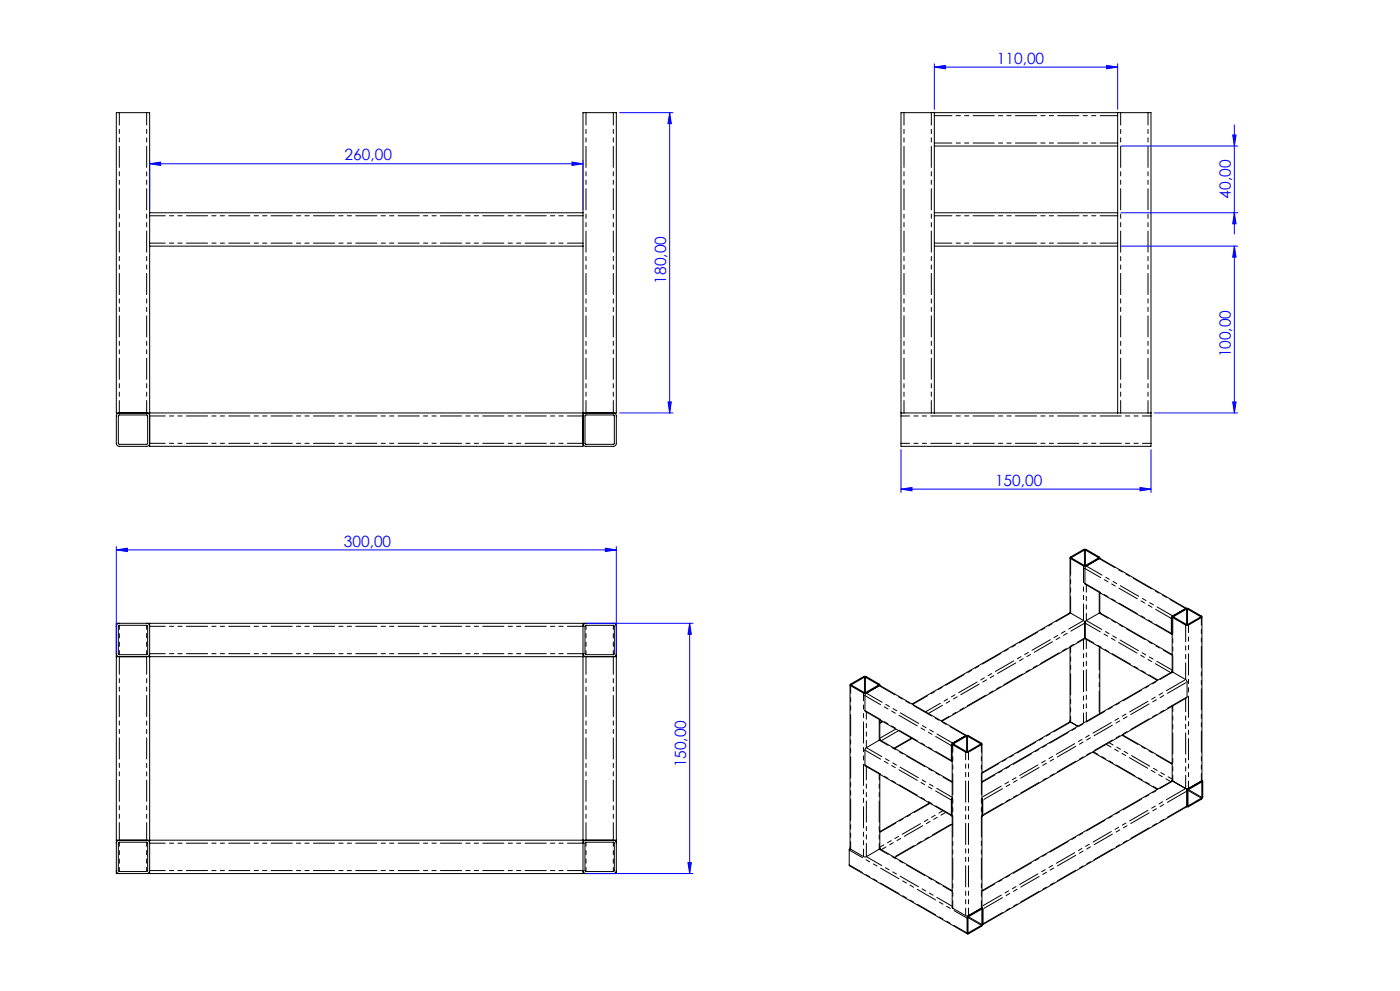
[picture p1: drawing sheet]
<svg xmlns="http://www.w3.org/2000/svg" width="420mm" height="297mm" viewBox="0 0 420 297" stroke-linecap="round" stroke-linejoin="round" font-family="sans-serif">
<defs><g id="words">
<g font-size="4.7" fill="#00f">
<text x="299.1" y="19.1">110,00</text>
<text x="103.4" y="48.1">260,00</text>
<text x="369.3" y="59.5" transform="rotate(-90 369.3 59.5)">40,00</text>
<text x="199.9" y="85" transform="rotate(-90 199.9 85)">180,00</text>
<text x="369.3" y="107.1" transform="rotate(-90 369.3 107.1)">100,00</text>
<text x="298.5" y="145.6">150,00</text>
<text x="103.2" y="163.8">300,00</text>
<text x="205.9" y="230" transform="rotate(-90 205.9 230)">150,00</text>
</g>
</g></defs>
<g fill="none" stroke="#000" stroke-width=".3">
<path d="M280.3 33.8v10M280.3 33.8h-10v90M280.3 33.8h55M335.3 33.8v10M335.3 33.8h10v90M280.3 43.8v20M280.3 43.8h55M335.3 43.8v20M44.9 63.8v10M44.9 63.8v-30h-10v90h.9M44.9 73.8v50M44.9 73.8h130"/>
<path d="M44.9 63.8h130M174.9 63.8v10M174.9 63.8v-30h10v90h-.9M174.9 73.8v50M280.3 63.8v10M280.3 73.8h55M280.3 63.8h55M280.3 73.8v50M335.3 63.8v10M335.3 73.8v50M35.6 124.5h8.6v8.6h-8.6zM35.8 123.8a.9 .9 0 0 0-.9 .9v8.2a.9 .9 0 0 0 .9 .9h8.2a.9 .9 0 0 0 .9-.9"/>
<path d="M35.8 123.8h8.2M44 123.8h.9M44 123.8a.9 .9 0 0 1 .9 .9M44.9 123.8v.9M44.9 132.9v.9h130v-.9M44.9 123.8h130M44.9 124.7v8.2M174.9 123.8v.9M174.9 123.8h.9M174.9 124.7v8.2M175.6 124.5h8.6v8.6h-8.6zM175.8 123.8a.9 .9 0 0 0-.9 .9"/>
<path d="M175.8 123.8h8.2M184 123.8a.9 .9 0 0 1 .9 .9v8.2a.9 .9 0 0 1-.9 .9h-8.2a.9 .9 0 0 1-.9-.9M270.3 123.8h10M270.3 123.8v10h75v-10M280.3 123.8h55M335.3 123.8h10M321 167.2v16.5M321.4 167.1l4.1-2.3 4 2.4-4 2.3zM325.9 169.6l-.4 .8 .1 4.7 25.9 15M329.8 167.4h.3l25.8 14.9M329.8 167.4l.1-.2-.1-.3-4.3-2.3-4.4 2.4 .1 .4 3.9 2.2h.8M329.8 167.4l-3.9 2.2"/>
<path d="M329.9 167.2v.2M329.9 177.6v6.1M34.9 196.8h.9M34.9 195.9a.9 .9 0 0 0 .9 .9M35.6 187.5h8.6v8.6h-8.6zM35.8 186.8a.9 .9 0 0 0-.9 .9M35.8 186.8h-.9v75h.9M35.8 186.8h8.2M35.8 196.8h8.2M44 196.8h.9M44 186.8a.9 .9 0 0 1 .9 .9M44 186.8h.9"/>
<path d="M44.9 186.8v.9M44.9 195.9v.9M44.9 195.9a.9 .9 0 0 1-.9 .9M44.9 187.7v8.2M44.9 196.8v55M44.9 186.8h130M44.9 196.8h130M174.9 186.8v.9M174.9 195.9v.9M174.9 196.8h.9M174.9 195.9a.9 .9 0 0 0 .9 .9M174.9 186.8h.9"/>
<path d="M174.9 187.7v8.2M174.9 196.8v55M175.6 187.5h8.6v8.6h-8.6zM175.8 186.8a.9 .9 0 0 0-.9 .9M175.8 186.8h8.2M175.8 196.8h8.2M184 196.8h.9M184 186.8a.9 .9 0 0 1 .9 .9M184 186.8h.9v75h-.9M184.9 195.9a.9 .9 0 0 1-.9 .9M321 194v22.2l.2 .2M325.5 186.7l.4-.7 4.1-2.3 21.7 12.5"/>
<path d="M325.5 191.2l.1 .2 21.6 12.5M325.5 186.7l-.4-.7-4.2-2.3-47.3 27.3M325.5 191.2l-.1 .2-42.8 24.8M325.5 186.7v4.5M329.9 194v19.9M351.7 184.9v16.5M351.8 184.7l4.3-2.4 4.5 2.6-4.5 2.5-4.3-2.3zM351.8 184.6l-.4 .7v4.5l.3 .3M352.1 184.8l4-2.3 4.1 2.4-4.1 2.3zM360.6 184.9v48.9l-.2 .3M255 205.3v49l4.3 2.5 .6-.1 4-2.4v-22.2M255.4 205.2l4.1-2.3 4 2.4-4 2.3z"/>
<path d="M259.9 207.7l-.4 .8 .1 4.7 25.9 15M263.8 205.5h.3l25.8 14.9M263.8 205.5l.1-.2-.1-.3-4.3-2.3-4.4 2.4 .1 .4 3.9 2.2h.8M263.8 205.5l-3.9 2.2M263.9 205.3v.2M263.9 215.7v6.1M264.7 216.2l-.8 .4M321 216.1l-.2 .3M321.2 216.4h-.3l-26.3 15.2M321.2 216.4l2.2 1.3M351.7 201.1l-.3 .4M351.7 211.6v22.2l.1 .3"/>
<path d="M263.9 221.5l.3 .4M273.6 221.3l-5.2 3M285.7 239.2l-.3 .6v4.4l.3 .3M285.7 234.3l-21.6-12.5-4.2 2.3-.3 .4v5l25.9 15M285.7 223v48.9l4 2.5h.8M285.8 222.8l4.3-2.4 4.5 2.6-4.5 2.5-4.3-2.3zM285.8 222.7l-.4 .7v4.5l.3 .3M286.1 222.9l4-2.3 4.1 2.4-4.1 2.3zM294.6 239.2l.2 .6v4.4l-.2 .3M294.6 234.3l56.9-32.9 4.2 2.3 .3 .4v5l-61.3 35.4M294.6 223v48.9l-.2 .3M327.8 225.4l19.4 11.2"/>
<path d="M336.8 220.2l14.9 8.6M351.8 234.1h-.3l-56.9 32.8M351.8 234.1l3.9 2.2M355.7 236.3l.4 .8M355.7 236.3h.8M356.1 237.1v4.4M356.5 236.7l4-2.3v4.7l-4 2.4zM356.5 236.3l-.4 .8M360.4 234.1h.3l.1 .2-.1 4.9-4.2 2.6h-.3l-.1-.3M360.4 234.1l-3.9 2.2M360.5 234l.2 .1M34.9 251.8h.9"/>
<path d="M35.6 252.5h8.6v8.6h-8.6zM35.8 251.8a.9 .9 0 0 0-.9 .9M35.8 251.8h8.2M44 251.8h.9M44 251.8a.9 .9 0 0 1 .9 .9M44.9 251.8v.9M44.9 252.7v8.2M44.9 251.8h130M174.9 251.8v.9M174.9 251.8h.9M174.9 252.7v8.2M175.6 252.5h8.6v8.6h-8.6z"/>
<path d="M175.8 251.8a.9 .9 0 0 0-.9 .9M175.8 251.8h8.2M184 251.8h.9M184 251.8a.9 .9 0 0 1 .9 .9M255 254.2l-.2 .5 .1 4.8 35.3 20.4M263.9 254.4l21.8 12.5M263.9 254.2l.3 .3M278.8 240.7l-14.9 8.5M285.7 247l-17.3 10M356.1 241.7l.1 .1M356.1 241.5l-.1 .3-61.2 35.3M34.9 260.9a.9 .9 0 0 0 .9 .9"/>
<path d="M35.8 261.8h8.2M44 261.8h.9M44.9 260.9v.9M44.9 260.9a.9 .9 0 0 1-.9 .9M44.9 261.8h130M174.9 260.9v.9M174.9 260.9a.9 .9 0 0 0 .9 .9M174.9 261.8h.9M175.8 261.8h8.2M184.9 260.9a.9 .9 0 0 1-.9 .9M290.5 274.8l4-2.3v4.7l-4 2.4zM294.4 272.2h.3l.1 .2"/>
<path d="M294.4 272.2l-3.9 2.2M294.5 272.1l.2 .1M294.6 271.8l.2 .6M294.8 272.4l-.1 4.9-4.3 2.6-.3-.3v-4.4l.4-.8"/>
</g>
<path d="M44.9 72.9h130M44.9 64.7h130M44.9 124.7h130M44.9 132.9h130M174.9 187.7h-130M174.9 195.9h-130M44.9 252.7h130M44.9 260.9h130" fill="none" stroke="#000" stroke-width=".3" stroke-dasharray="6.3 1.3 1.3 1.3 1.3 1.3" stroke-dashoffset="1.7"/>
<path d="M35.8 33.8v90M44 33.8v90M271.2 33.8v90M279.4 33.8v90M336.2 33.8v90M344.4 33.8v90M175.8 123.8v-90M184 123.8v-90" fill="none" stroke="#000" stroke-width=".3" stroke-dasharray="6.3 1.3 1.3 1.3 1.3 1.3" stroke-dashoffset="2.6"/>
<path d="M280.3 34.7h55M280.3 42.9h55M280.3 64.7h55M280.3 72.9h55M35.8 196.8v55M44 196.8v55M175.8 251.8v-55M184 251.8v-55" fill="none" stroke="#000" stroke-width=".3" stroke-dasharray="6.3 1.3 1.3 1.3 1.3 1.3" stroke-dashoffset="1.1"/>
<path d="M270.3 124.7h75M270.3 132.9h75" fill="none" stroke="#000" stroke-width=".3" stroke-dasharray="6.3 1.3 1.3 1.3 1.3 1.3" stroke-dashoffset="3.8"/>
<path d="M35.8 187.4v8.8M44 187.4v8.8M175.8 187.4v8.8M184 187.4v8.8M35.8 252.4v8.8M44 252.4v8.8M175.8 252.4v8.8M184 252.4v8.8" fill="none" stroke="#000" stroke-width=".3" stroke-dasharray="6.3 1.3 1.3 1.3 1.3 1.3" stroke-dashoffset="5.1"/>
<path d="M351.2 201.6l-25.7-14.9M351.7 200.8l-25.8-14.8M259.9 224.1l25.8 14.8M259.9 256.7l25.8 14.9" fill="none" stroke="#000" stroke-width=".3" stroke-dasharray="6.3 1.3 1.3 1.3 1.3 1.3" stroke-dashoffset="1"/>
<path d="M351.4 185.3l-25.9-14.9M351.4 189.8l-25.9-15M351.8 184.6l-25.9-15M355.7 182.4l-25.9-15M259.5 208.5l25.9 14.9M259.5 212.9l25.9 15M259.9 207.7l25.9 15M263.8 205.5l25.9 15M259.5 224.8l25.9 15M259.5 229.3l25.9 14.9" fill="none" stroke="#000" stroke-width=".3" stroke-dasharray="6.3 1.3 1.3 1.3 1.3 1.3" stroke-dashoffset=".9"/>
<path d="M351.7 196.4l-21.9-12.7M347.4 203.8l-21.9-12.6M263.8 221.8l21.9 12.7M263.8 254.5l21.9 12.6" fill="none" stroke="#000" stroke-width=".3" stroke-dasharray="6.3 1.3 1.3 1.3 1.3 1.3" stroke-dashoffset="3.2"/>
<path d="M332.7 222.6l19 10.9M282.9 243l-19 10.9" fill="none" stroke="#000" stroke-width=".3" stroke-dasharray="6.3 1.3 1.3 1.3 1.3 1.3" stroke-dashoffset="4.9"/>
<path d="M328 225.3l19.4 11.2M331.9 223.1l19.3 11.1M283.7 243.5l-19.3 11.1" fill="none" stroke="#000" stroke-width=".3" stroke-dasharray="6.3 1.3 1.3 1.3 1.3 1.3" stroke-dashoffset="4.7"/>
<path d="M329.8 193.9v20.1M294.8 239.8l61.3-35.4M285.7 246.8l-17.5 10.1M294.8 244.2l61.3-35.3M294.8 272.4l61.3-35.3M294.8 276.9l61.3-35.4" fill="none" stroke="#000" stroke-width=".3" stroke-dasharray="6.3 1.3 1.3 1.3 1.3 1.3" stroke-dashoffset="-.5"/>
<path d="M321.2 216.4l-26.6 15.4" fill="none" stroke="#000" stroke-width=".3" stroke-dasharray="6.3 1.3 1.3 1.3 1.3 1.3" stroke-dashoffset=".5"/>
<path d="M336.6 220.3l15.1 8.7M279 240.8l-15.1 8.6" fill="none" stroke="#000" stroke-width=".3" stroke-dasharray="6.3 1.3 1.3 1.3 1.3 1.3" stroke-dashoffset=".8"/>
<path d="M294.6 238.9l61.1-35.2M294.6 271.6l61.1-35.3" fill="none" stroke="#000" stroke-width=".3" stroke-dasharray="6.3 1.3 1.3 1.3 1.3 1.3" stroke-dashoffset="-.4"/>
<path d="M294.6 234.5l57.2-33.1M294.6 267.1l57.2-33" fill="none" stroke="#000" stroke-width=".3" stroke-dasharray="6.3 1.3 1.3 1.3 1.3 1.3" stroke-dashoffset="1.9"/>
<path d="M321.2 183.7l-47.4 27.4M325.1 186l-47.4 27.3" fill="none" stroke="#000" stroke-width=".3" stroke-dasharray="6.3 1.3 1.3 1.3 1.3 1.3" stroke-dashoffset="1.2"/>
<g fill="none" stroke="#000" stroke-width=".3" stroke-dasharray="6.3 1.3 1.3 1.3 1.3 1.3">
<path d="M321.5 167.1v.1M325.3 164.9v4.6M325.6 164.9v4.6M329.5 167.1v.1M329.8 177.5v6.2M352.1 184.9v-.1M356 187.2v-4.7M356.3 187.2v-4.7M360.1 184.9v-.1M255.5 205.2v.1M259.3 203v4.6M259.6 203v4.6"/>
<path d="M263.5 205.2v.1M263.8 215.6v6.2M264.9 216.3l-1 .5M268.7 218.5l-4.8 2.8M269.6 219l-5.2 3M273.4 221.2l-5.2 3M286.1 222.9v.1M290 220.6v4.7M290.3 220.6v4.7M294.1 222.9v.1M356.4 236.9l4 2.3M356.5 236.7l4 2.3"/>
<path d="M360.4 234.4l.1 .1M356.4 241.4h.1M290.4 279.5h.1M290.4 275l4 2.3M290.5 274.8l4.1 2.3M294.4 272.5l.2 .1"/>
</g>
<path d="M325.5 186.7l-47 27.1" fill="none" stroke="#000" stroke-width=".3" stroke-dasharray="6.3 1.3 1.3 1.3 1.3 1.3" stroke-dashoffset="1.5"/>
<path d="M325.5 191.2l-43.1 24.9" fill="none" stroke="#000" stroke-width=".3" stroke-dasharray="6.3 1.3 1.3 1.3 1.3 1.3" stroke-dashoffset="3.7"/>
<path d="M255.2 205.5v49M259.1 207.7v49M285.8 223.2v49M289.7 225.4v49M290.5 225.4v49M294.4 223.2v49M356.5 236.3v-49M360.4 234.1v-49" fill="none" stroke="#000" stroke-width=".3" stroke-dasharray="6.3 1.3 1.3 1.3 1.3 1.3" stroke-dashoffset="4.1"/>
<path d="M259.9 229.7v27M355.7 236.3v-27" fill="none" stroke="#000" stroke-width=".3" stroke-dasharray="6.3 1.3 1.3 1.3 1.3 1.3" stroke-dashoffset="2.4"/>
<path d="M321.2 167.4v16.3M325.1 169.6v16.4M351.8 201.4v-16.3M355.7 203.7v-16.4" fill="none" stroke="#000" stroke-width=".3" stroke-dasharray="6.3 1.3 1.3 1.3 1.3 1.3" stroke-dashoffset="1.4"/>
<path d="M321.2 193.9v22.5M263.8 232v22.5M351.8 234.1v-22.6" fill="none" stroke="#000" stroke-width=".3" stroke-dasharray="6.3 1.3 1.3 1.3 1.3 1.3" stroke-dashoffset="4.6"/>
<path d="M325.9 175.3v10.7M259.9 213.4v10.7" fill="none" stroke="#000" stroke-width=".3" stroke-dasharray="6.3 1.3 1.3 1.3 1.3 1.3" stroke-dashoffset="4.2"/>
<path d="M325.9 191.6v24.6" fill="none" stroke="#000" stroke-width=".3" stroke-dasharray="6.3 1.3 1.3 1.3 1.3 1.3" stroke-dashoffset="3.6"/>
<path d="M325.1 191.6v25.1" fill="none" stroke="#000" stroke-width=".3" stroke-dasharray="6.3 1.3 1.3 1.3 1.3 1.3" stroke-dashoffset="3.3"/>
<path d="M254.8 254.7l35.3 20.5M254.8 259.2l35.3 20.4" fill="none" stroke="#000" stroke-width=".3" stroke-dasharray="6.3 1.3 1.3 1.3 1.3 1.3" stroke-dashoffset="1.8"/>
<g fill="none" stroke="#00f" stroke-width=".3">
<path d="M280.3 19.1v13.7M332 19.6l3.3 .5-3.3 .5zM335.3 19.1v13.7M185.9 33.8h16M200.9 33.8l.5 3.3h-1zM200.9 33.8v90M280.3 20.1l3.3-.5v1zM280.3 20.1h55M370.3 37.4v32.7M44.9 49.1l3.3-.5v1zM44.9 48.1v14.7M44.9 49.1h130"/>
<path d="M171.6 48.6l3.3 .5-3.3 .5zM174.9 48.1v14.7M336.3 43.8h35M369.8 40.5h1l-.5 3.3zM336.3 73.8h35M336.3 63.8h35M370.3 73.8l.5 3.3h-1zM370.3 63.8l.5 3.3h-1zM370.3 73.8v50M185.9 123.8h16M200.4 120.5h1l-.5 3.3zM270.3 134.8v12.8"/>
<path d="M345.3 134.8v12.8M346.3 123.8h25M369.8 120.5h1l-.5 3.3zM270.3 146.6l3.3-.5v1zM270.3 146.6h75M342 146.1l3.3 .5-3.3 .5zM34.9 164.8l3.3-.5v1zM34.9 163.8v32M34.9 164.8h150M181.6 164.3l3.3 .5-3.3 .5zM184.9 163.8v32M175.9 186.8h32"/>
<path d="M206.9 186.8l.5 3.3h-1zM206.9 186.8v75M206.4 258.5h1l-.5 3.3zM175.9 261.8h32"/>
</g>
<g fill="#00f">
<path d="M270.3 146.6l3.3-.5v1zM342 146.1l3.3 .5-3.3 .5zM280.3 20.1l3.3-.5v1zM332 19.6l3.3 .5-3.3 .5zM34.9 164.8l3.3-.5v1zM181.6 164.3l3.3 .5-3.3 .5z"/>
<path d="M200.4 120.5h1l-.5 3.3zM200.9 33.8l.5 3.3h-1zM369.8 120.5h1l-.5 3.3zM370.3 73.8l.5 3.3h-1z"/>
<path d="M369.8 40.5h1l-.5 3.3zM370.3 63.8l.5 3.3h-1zM206.9 186.8l.5 3.3h-1zM206.4 258.5h1l-.5 3.3z"/>
<path d="M44.9 49.1l3.3-.5v1zM171.6 48.6l3.3 .5-3.3 .5z"/>
</g>
<use href="#words"/>
</svg>
